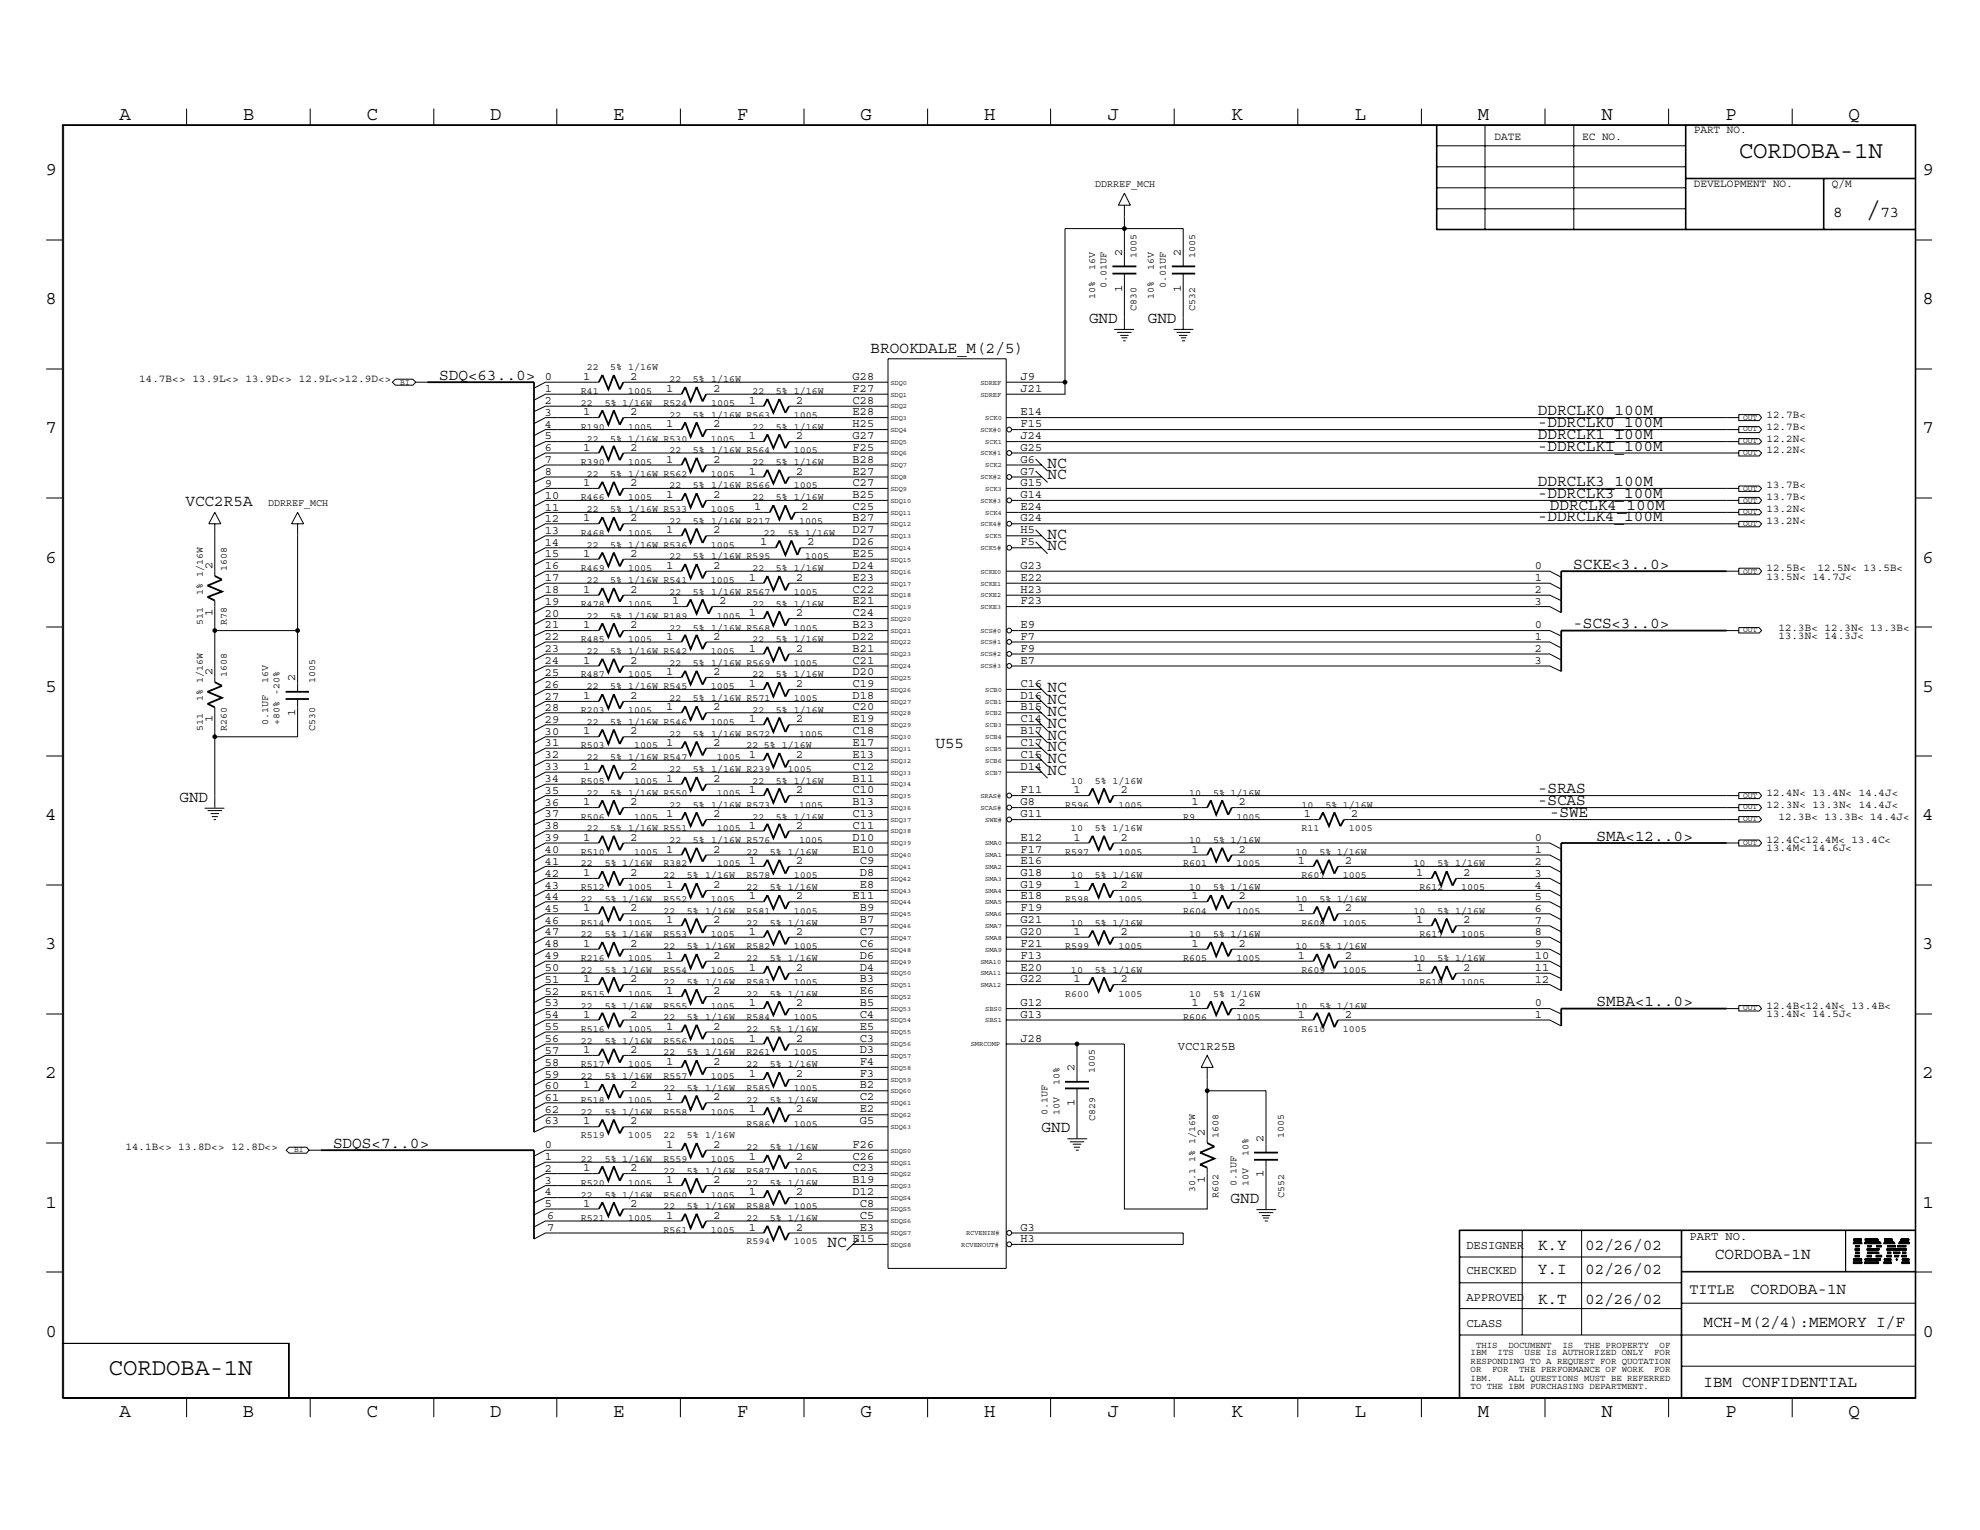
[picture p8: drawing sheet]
<svg xmlns="http://www.w3.org/2000/svg" width="279mm" height="216mm" viewBox="0 0 279 216" stroke-linecap="round" stroke-linejoin="round" font-family="sans-serif">
<defs><g id="words">
<g font-size="3.4">
<text x="245.4" y="22.3">CORDOBA-1N</text>
<text x="263.4" y="30.6">/</text>
<text x="15.3" y="194">CORDOBA-1N</text>
</g>
<g font-size="2.7">
<text x="16.8" y="16.9">A</text>
<text x="34.3" y="16.9">B</text>
<text x="51.7" y="16.9">C</text>
<text x="69.2" y="16.9">D</text>
<text x="86.5" y="16.9">E</text>
<text x="104" y="16.9">F</text>
<text x="121.4" y="16.9">G</text>
<text x="138.9" y="16.9">H</text>
<text x="156.3" y="16.9">J</text>
<text x="173.7" y="16.9">K</text>
<text x="191.2" y="16.9">L</text>
<text x="208.5" y="16.9">M</text>
<text x="226" y="16.9">N</text>
<text x="243.4" y="16.9">P</text>
<text x="260.9" y="16.9">Q</text>
<text x="6.4" y="24.7">9</text>
<text x="271.3" y="24.7">9</text>
<text x="6.4" y="42.9">8</text>
<text x="271.3" y="42.9">8</text>
<text x="6.4" y="61.1">7</text>
<text x="271.3" y="61.1">7</text>
<text x="6.4" y="79.4">6</text>
<text x="271.3" y="79.4">6</text>
<text x="6.4" y="97.6">5</text>
<text x="271.3" y="97.6">5</text>
<text x="6.4" y="115.7">4</text>
<text x="271.3" y="115.7">4</text>
<text x="6.4" y="133.9">3</text>
<text x="271.3" y="133.9">3</text>
<text x="6.4" y="152.1">2</text>
<text x="271.3" y="152.1">2</text>
<text x="6.4" y="170.4">1</text>
<text x="271.3" y="170.4">1</text>
<text x="6.4" y="188.6">0</text>
<text x="271.3" y="188.6">0</text>
<text x="16.8" y="200">A</text>
<text x="34.3" y="200">B</text>
<text x="51.7" y="200">C</text>
<text x="69.2" y="200">D</text>
<text x="86.5" y="200">E</text>
<text x="104" y="200">F</text>
<text x="121.4" y="200">G</text>
<text x="138.9" y="200">H</text>
<text x="156.3" y="200">J</text>
<text x="173.7" y="200">K</text>
<text x="191.2" y="200">L</text>
<text x="208.5" y="200">M</text>
<text x="226" y="200">N</text>
<text x="243.4" y="200">P</text>
<text x="260.9" y="200">Q</text>
</g>
<g font-size="2.3">
<text x="258.7" y="30.6">8</text>
<text x="265.3" y="30.6">73</text>
<text x="153.7" y="45.6">GND</text>
<text x="162" y="45.6">GND</text>
<text x="62" y="53.6">SDQ&lt;63..0&gt;</text>
<text x="122.9" y="49.8">BROOKDALE_M(2/5)</text>
<text x="217" y="58.6">DDRCLK0_100M</text>
<text x="217" y="63.6">-DDRCLK1_100M</text>
<text x="217" y="62">DDRCLK1_100M</text>
<text x="217" y="60.3">-DDRCLK0_100M</text>
<text x="26.2" y="71.5">VCC2R5A</text>
<text x="147.8" y="67.6">NC</text>
<text x="147.8" y="66">NC</text>
<text x="217" y="70.3">-DDRCLK3_100M</text>
<text x="217" y="68.6">DDRCLK3_100M</text>
<text x="218.7" y="72">DDRCLK4_100M</text>
<text x="147.8" y="77.6">NC</text>
<text x="147.8" y="76">NC</text>
<text x="217" y="73.6">-DDRCLK4_100M</text>
<text x="222" y="80.3">SCKE&lt;3..0&gt;</text>
<text x="222" y="88.6">-SCS&lt;3..0&gt;</text>
<text x="147.8" y="97.7">NC</text>
<text x="147.8" y="99.3">NC</text>
<text x="147.8" y="101">NC</text>
<text x="132" y="105.6">U55</text>
<text x="147.8" y="107.7">NC</text>
<text x="147.8" y="106">NC</text>
<text x="147.8" y="102.7">NC</text>
<text x="147.8" y="104.4">NC</text>
<text x="25.3" y="113.1">GND</text>
<text x="147.8" y="109.4">NC</text>
<text x="217" y="111.9">-SRAS</text>
<text x="217" y="113.6">-SCAS</text>
<text x="218.7" y="115.3">-SWE</text>
<text x="225.3" y="118.6">SMA&lt;12..0&gt;</text>
<text x="225.3" y="142">SMBA&lt;1..0&gt;</text>
<text x="47" y="162">SDQS&lt;7..0&gt;</text>
<text x="147" y="159.8">GND</text>
<text x="173.7" y="169.8">GND</text>
<text x="116.8" y="176">NC</text>
<text x="217" y="176.4">K.Y</text>
<text x="217" y="179.8">Y.I</text>
<text x="223.7" y="176.4">02/26/02</text>
<text x="223.7" y="179.8">02/26/02</text>
<text x="242" y="177.6">CORDOBA-1N</text>
<text x="217" y="184">K.T</text>
<text x="223.7" y="184">02/26/02</text>
<text x="247" y="182.6">CORDOBA-1N</text>
<text x="240.4" y="187.3">MCH-M(2/4):MEMORY I/F</text>
<text x="240.4" y="195.7">IBM CONFIDENTIAL</text>
</g>
<text font-size="2.1" x="238.4" y="182.5">TITLE</text>
<g font-size="1.7">
<text x="158.3" y="41.1" transform="rotate(-90 158.3 41.1)">1</text>
<text x="158.3" y="36.1" transform="rotate(-90 158.3 36.1)">2</text>
<text x="166.6" y="41.1" transform="rotate(-90 166.6 41.1)">1</text>
<text x="166.6" y="36.1" transform="rotate(-90 166.6 36.1)">2</text>
<text x="76.9" y="53.7">0</text>
<text x="82.3" y="53.6">1</text>
<text x="89" y="53.6">2</text>
<text x="120.3" y="53.6">G28</text>
<text x="144" y="53.6">J9</text>
<text x="76.9" y="58.7">3</text>
<text x="76.9" y="57">2</text>
<text x="76.9" y="55.4">1</text>
<text x="82.3" y="58.6">1</text>
<text x="89" y="58.6">2</text>
<text x="94" y="55.3">1</text>
<text x="100.7" y="55.3">2</text>
<text x="105.7" y="57">1</text>
<text x="112.4" y="57">2</text>
<text x="120.3" y="55.3">F27</text>
<text x="120.3" y="57">C28</text>
<text x="120.3" y="58.6">E28</text>
<text x="144" y="55.3">J21</text>
<text x="144" y="58.6">E14</text>
<text x="76.9" y="65.4">7</text>
<text x="76.9" y="63.7">6</text>
<text x="76.9" y="62">5</text>
<text x="76.9" y="60.4">4</text>
<text x="82.3" y="63.6">1</text>
<text x="89" y="63.6">2</text>
<text x="94" y="60.3">1</text>
<text x="94" y="65.3">1</text>
<text x="100.7" y="60.3">2</text>
<text x="100.7" y="65.3">2</text>
<text x="105.7" y="62">1</text>
<text x="112.4" y="62">2</text>
<text x="120.3" y="60.3">H25</text>
<text x="120.3" y="63.6">F25</text>
<text x="120.3" y="62">G27</text>
<text x="120.3" y="65.3">B28</text>
<text x="144" y="63.6">G25</text>
<text x="144" y="62">J24</text>
<text x="144" y="60.3">F15</text>
<text x="144" y="65.3">G6</text>
<text x="76.9" y="70.4">10</text>
<text x="76.9" y="67">8</text>
<text x="76.9" y="68.7">9</text>
<text x="82.3" y="68.6">1</text>
<text x="89" y="68.6">2</text>
<text x="94" y="70.3">1</text>
<text x="100.7" y="70.3">2</text>
<text x="105.7" y="67">1</text>
<text x="106.4" y="72">1</text>
<text x="112.4" y="67">2</text>
<text x="113.1" y="72">2</text>
<text x="120.3" y="70.3">B25</text>
<text x="120.3" y="72">C25</text>
<text x="120.3" y="67">E27</text>
<text x="120.3" y="68.6">C27</text>
<text x="144" y="72">E24</text>
<text x="144" y="67">G7</text>
<text x="144" y="68.6">G15</text>
<text x="144" y="70.3">G14</text>
<text x="76.9" y="75.4">13</text>
<text x="76.9" y="77">14</text>
<text x="76.9" y="72.1">11</text>
<text x="76.9" y="73.7">12</text>
<text x="82.3" y="73.6">1</text>
<text x="89" y="73.6">2</text>
<text x="94" y="75.3">1</text>
<text x="100.7" y="75.3">2</text>
<text x="107.3" y="77">1</text>
<text x="114" y="77">2</text>
<text x="120.3" y="77">D26</text>
<text x="120.3" y="73.6">B27</text>
<text x="120.3" y="75.3">D27</text>
<text x="144" y="75.3">H5</text>
<text x="144" y="77">F5</text>
<text x="144" y="73.6">G24</text>
<text x="30" y="80.3" transform="rotate(-90 30 80.3)">2</text>
<text x="76.9" y="83.7">18</text>
<text x="76.9" y="82">17</text>
<text x="76.9" y="80.3">16</text>
<text x="76.9" y="78.7">15</text>
<text x="82.3" y="83.7">1</text>
<text x="82.3" y="78.7">1</text>
<text x="89" y="83.7">2</text>
<text x="89" y="78.7">2</text>
<text x="94" y="80.3">1</text>
<text x="100.7" y="80.3">2</text>
<text x="105.7" y="82">1</text>
<text x="112.4" y="82">2</text>
<text x="120.3" y="78.7">E25</text>
<text x="120.3" y="83.7">C22</text>
<text x="120.3" y="80.3">D24</text>
<text x="120.3" y="82">E23</text>
<text x="144" y="82">E22</text>
<text x="144" y="80.3">G23</text>
<text x="144" y="83.7">H23</text>
<text x="216.6" y="83.7">2</text>
<text x="216.6" y="82">1</text>
<text x="216.6" y="80.3">0</text>
<text x="30" y="87" transform="rotate(-90 30 87)">1</text>
<text x="76.9" y="87">20</text>
<text x="76.9" y="85.3">19</text>
<text x="76.9" y="88.6">21</text>
<text x="82.3" y="88.6">1</text>
<text x="89" y="88.6">2</text>
<text x="94.8" y="85.3">1</text>
<text x="101.5" y="85.3">2</text>
<text x="105.7" y="87">1</text>
<text x="112.4" y="87">2</text>
<text x="120.3" y="85.3">E21</text>
<text x="120.3" y="87">C24</text>
<text x="120.3" y="88.6">B23</text>
<text x="144" y="85.3">F23</text>
<text x="144" y="88.6">E9</text>
<text x="216.6" y="85.3">3</text>
<text x="216.6" y="88.6">0</text>
<text x="30" y="95.3" transform="rotate(-90 30 95.3)">2</text>
<text x="76.9" y="93.7">24</text>
<text x="76.9" y="95.3">25</text>
<text x="76.9" y="92">23</text>
<text x="76.9" y="90.3">22</text>
<text x="82.3" y="93.6">1</text>
<text x="89" y="93.6">2</text>
<text x="94" y="90.3">1</text>
<text x="94" y="95.2">1</text>
<text x="100.7" y="90.3">2</text>
<text x="100.7" y="95.2">2</text>
<text x="105.7" y="91.9">1</text>
<text x="112.4" y="91.9">2</text>
<text x="120.3" y="91.9">B21</text>
<text x="120.3" y="93.6">C21</text>
<text x="120.3" y="90.3">D22</text>
<text x="120.3" y="95.2">D20</text>
<text x="144" y="90.3">F7</text>
<text x="144" y="93.6">E7</text>
<text x="144" y="91.9">F9</text>
<text x="216.6" y="92">2</text>
<text x="216.6" y="93.7">3</text>
<text x="216.6" y="90.3">1</text>
<text x="30" y="101.9" transform="rotate(-90 30 101.9)">1</text>
<text x="41.7" y="101.1" transform="rotate(-90 41.7 101.1)">1</text>
<text x="41.7" y="96.1" transform="rotate(-90 41.7 96.1)">2</text>
<text x="76.9" y="100.3">28</text>
<text x="76.9" y="98.7">27</text>
<text x="76.9" y="97">26</text>
<text x="82.3" y="98.6">1</text>
<text x="89" y="98.6">2</text>
<text x="94" y="100.2">1</text>
<text x="100.7" y="100.2">2</text>
<text x="105.7" y="96.9">1</text>
<text x="105.7" y="101.9">1</text>
<text x="112.4" y="96.9">2</text>
<text x="112.4" y="101.9">2</text>
<text x="120.3" y="96.9">C19</text>
<text x="120.3" y="100.2">C20</text>
<text x="120.3" y="98.6">D18</text>
<text x="120.3" y="101.9">E19</text>
<text x="144" y="100.2">B15</text>
<text x="144" y="101.9">C14</text>
<text x="144" y="96.9">C16</text>
<text x="144" y="98.6">D16</text>
<text x="76.9" y="102">29</text>
<text x="76.9" y="103.7">30</text>
<text x="76.9" y="105.3">31</text>
<text x="76.9" y="107">32</text>
<text x="82.3" y="103.6">1</text>
<text x="89" y="103.6">2</text>
<text x="94" y="105.3">1</text>
<text x="100.7" y="105.3">2</text>
<text x="105.7" y="106.9">1</text>
<text x="112.4" y="106.9">2</text>
<text x="120.3" y="103.6">C18</text>
<text x="120.3" y="106.9">E13</text>
<text x="120.3" y="105.3">E17</text>
<text x="144" y="106.9">C15</text>
<text x="144" y="105.3">C17</text>
<text x="144" y="103.6">B17</text>
<text x="76.9" y="113.7">36</text>
<text x="76.9" y="110.3">34</text>
<text x="76.9" y="112">35</text>
<text x="76.9" y="108.7">33</text>
<text x="82.3" y="113.6">1</text>
<text x="82.3" y="108.6">1</text>
<text x="89" y="113.6">2</text>
<text x="89" y="108.6">2</text>
<text x="94" y="110.3">1</text>
<text x="100.7" y="110.3">2</text>
<text x="105.7" y="111.9">1</text>
<text x="112.4" y="111.9">2</text>
<text x="120.3" y="110.3">B11</text>
<text x="120.3" y="113.6">B13</text>
<text x="120.3" y="111.9">C10</text>
<text x="120.3" y="108.6">C12</text>
<text x="144" y="108.6">D14</text>
<text x="144" y="111.9">F11</text>
<text x="144" y="113.6">G8</text>
<text x="151.5" y="111.9">1</text>
<text x="158.2" y="111.9">2</text>
<text x="168.1" y="113.6">1</text>
<text x="174.8" y="113.6">2</text>
<text x="76.9" y="117">38</text>
<text x="76.9" y="118.7">39</text>
<text x="76.9" y="115.3">37</text>
<text x="82.3" y="118.6">1</text>
<text x="89" y="118.6">2</text>
<text x="94" y="115.3">1</text>
<text x="100.7" y="115.3">2</text>
<text x="105.7" y="116.9">1</text>
<text x="112.4" y="116.9">2</text>
<text x="120.3" y="116.9">C11</text>
<text x="120.3" y="115.3">C13</text>
<text x="120.3" y="118.6">D10</text>
<text x="144" y="118.6">E12</text>
<text x="144" y="115.3">G11</text>
<text x="151.5" y="118.6">1</text>
<text x="158.2" y="118.6">2</text>
<text x="184" y="115.3">1</text>
<text x="190.7" y="115.3">2</text>
<text x="216.6" y="118.7">0</text>
<text x="76.9" y="120.4">40</text>
<text x="76.9" y="122">41</text>
<text x="76.9" y="123.7">42</text>
<text x="76.9" y="125.4">43</text>
<text x="82.3" y="123.6">1</text>
<text x="89" y="123.6">2</text>
<text x="94" y="120.3">1</text>
<text x="94" y="125.3">1</text>
<text x="100.7" y="120.3">2</text>
<text x="100.7" y="125.3">2</text>
<text x="105.7" y="121.9">1</text>
<text x="112.4" y="121.9">2</text>
<text x="120.3" y="120.3">E10</text>
<text x="121.3" y="121.9">C9</text>
<text x="121.3" y="123.6">D8</text>
<text x="121.3" y="125.3">E8</text>
<text x="144" y="121.9">E16</text>
<text x="144" y="120.3">F17</text>
<text x="144" y="123.6">G18</text>
<text x="144" y="125.3">G19</text>
<text x="151.5" y="125.3">1</text>
<text x="158.2" y="125.3">2</text>
<text x="168.1" y="120.3">1</text>
<text x="174.8" y="120.3">2</text>
<text x="183.1" y="121.9">1</text>
<text x="189.8" y="121.9">2</text>
<text x="199.8" y="123.6">1</text>
<text x="206.5" y="123.6">2</text>
<text x="216.6" y="125.4">4</text>
<text x="216.6" y="123.7">3</text>
<text x="216.6" y="122">2</text>
<text x="216.6" y="120.4">1</text>
<text x="76.9" y="132">47</text>
<text x="76.9" y="130.4">46</text>
<text x="76.9" y="127">44</text>
<text x="76.9" y="128.7">45</text>
<text x="82.3" y="128.6">1</text>
<text x="89" y="128.6">2</text>
<text x="94" y="130.3">1</text>
<text x="100.7" y="130.3">2</text>
<text x="105.7" y="126.9">1</text>
<text x="105.7" y="132">1</text>
<text x="112.4" y="126.9">2</text>
<text x="112.4" y="132">2</text>
<text x="120.3" y="126.9">E11</text>
<text x="121.3" y="132">C7</text>
<text x="121.3" y="130.3">B7</text>
<text x="121.3" y="128.6">B9</text>
<text x="144" y="126.9">E18</text>
<text x="144" y="128.6">F19</text>
<text x="144" y="130.3">G21</text>
<text x="144" y="132">G20</text>
<text x="151.5" y="132">1</text>
<text x="158.2" y="132">2</text>
<text x="168.1" y="126.9">1</text>
<text x="174.8" y="126.9">2</text>
<text x="183.1" y="128.6">1</text>
<text x="189.8" y="128.6">2</text>
<text x="199.8" y="130.3">1</text>
<text x="206.5" y="130.3">2</text>
<text x="216.6" y="132">8</text>
<text x="216.6" y="127">5</text>
<text x="216.6" y="130.4">7</text>
<text x="216.6" y="128.7">6</text>
<text x="76.9" y="135.4">49</text>
<text x="76.9" y="137">50</text>
<text x="76.9" y="133.7">48</text>
<text x="82.3" y="133.6">1</text>
<text x="89" y="133.6">2</text>
<text x="94" y="135.3">1</text>
<text x="100.7" y="135.3">2</text>
<text x="105.7" y="137">1</text>
<text x="112.4" y="137">2</text>
<text x="121.3" y="133.6">C6</text>
<text x="121.3" y="137">D4</text>
<text x="121.3" y="135.3">D6</text>
<text x="144" y="133.6">F21</text>
<text x="144" y="137">E20</text>
<text x="144" y="135.3">F13</text>
<text x="168.1" y="133.6">1</text>
<text x="174.8" y="133.6">2</text>
<text x="183.1" y="135.3">1</text>
<text x="189.8" y="135.3">2</text>
<text x="199.8" y="137">1</text>
<text x="206.5" y="137">2</text>
<text x="216.6" y="137">11</text>
<text x="216.6" y="135.4">10</text>
<text x="216.6" y="133.7">9</text>
<text x="76.9" y="143.7">54</text>
<text x="76.9" y="138.7">51</text>
<text x="76.9" y="140.4">52</text>
<text x="76.9" y="142">53</text>
<text x="82.3" y="138.6">1</text>
<text x="82.3" y="143.6">1</text>
<text x="89" y="138.6">2</text>
<text x="89" y="143.6">2</text>
<text x="94" y="140.3">1</text>
<text x="100.7" y="140.3">2</text>
<text x="105.7" y="142">1</text>
<text x="112.4" y="142">2</text>
<text x="121.3" y="142">B5</text>
<text x="121.3" y="140.3">E6</text>
<text x="121.3" y="138.6">B3</text>
<text x="121.3" y="143.6">C4</text>
<text x="144" y="138.6">G22</text>
<text x="144" y="142">G12</text>
<text x="144" y="143.6">G13</text>
<text x="151.5" y="138.6">1</text>
<text x="158.2" y="138.6">2</text>
<text x="168.1" y="142">1</text>
<text x="174.8" y="142">2</text>
<text x="183.1" y="143.6">1</text>
<text x="189.8" y="143.6">2</text>
<text x="216.6" y="138.7">12</text>
<text x="216.6" y="143.7">1</text>
<text x="216.6" y="142">0</text>
<text x="76.9" y="148.7">57</text>
<text x="76.9" y="147.1">56</text>
<text x="76.9" y="145.4">55</text>
<text x="82.3" y="148.6">1</text>
<text x="89" y="148.6">2</text>
<text x="94" y="145.3">1</text>
<text x="100.7" y="145.3">2</text>
<text x="105.7" y="147">1</text>
<text x="112.4" y="147">2</text>
<text x="121.3" y="145.3">E5</text>
<text x="121.3" y="147">C3</text>
<text x="121.3" y="148.6">D3</text>
<text x="144" y="147">J28</text>
<text x="166.2" y="148.2">VCC1R25B</text>
<text x="76.9" y="155.4">61</text>
<text x="76.9" y="153.7">60</text>
<text x="76.9" y="152.1">59</text>
<text x="76.9" y="150.4">58</text>
<text x="82.3" y="153.6">1</text>
<text x="89" y="153.6">2</text>
<text x="94" y="150.3">1</text>
<text x="94" y="155.3">1</text>
<text x="100.7" y="150.3">2</text>
<text x="100.7" y="155.3">2</text>
<text x="105.7" y="152">1</text>
<text x="112.4" y="152">2</text>
<text x="121.3" y="152">F3</text>
<text x="121.3" y="150.3">F4</text>
<text x="121.3" y="153.6">B2</text>
<text x="121.3" y="155.3">C2</text>
<text x="151.6" y="151.1" transform="rotate(-90 151.6 151.1)">2</text>
<text x="76.9" y="158.7">63</text>
<text x="76.9" y="157.1">62</text>
<text x="82.3" y="158.7">1</text>
<text x="89" y="158.7">2</text>
<text x="94" y="162">1</text>
<text x="100.7" y="162">2</text>
<text x="105.7" y="157">1</text>
<text x="112.4" y="157">2</text>
<text x="120.3" y="162">F26</text>
<text x="121.3" y="157">E2</text>
<text x="121.3" y="158.7">G5</text>
<text x="151.6" y="156.1" transform="rotate(-90 151.6 156.1)">1</text>
<text x="170" y="160.3" transform="rotate(-90 170 160.3)">2</text>
<text x="178.3" y="161.1" transform="rotate(-90 178.3 161.1)">2</text>
<text x="76.9" y="162.1">0</text>
<text x="76.9" y="163.7">1</text>
<text x="76.9" y="165.4">2</text>
<text x="76.9" y="167">3</text>
<text x="82.3" y="165.3">1</text>
<text x="89" y="165.3">2</text>
<text x="94" y="167">1</text>
<text x="100.7" y="167">2</text>
<text x="105.7" y="163.7">1</text>
<text x="112.4" y="163.7">2</text>
<text x="120.3" y="165.3">C23</text>
<text x="120.3" y="163.7">C26</text>
<text x="120.3" y="167">B19</text>
<text x="170" y="167" transform="rotate(-90 170 167)">1</text>
<text x="178.3" y="166.1" transform="rotate(-90 178.3 166.1)">1</text>
<text x="76.9" y="170.3">5</text>
<text x="76.9" y="168.7">4</text>
<text x="77.2" y="172">6</text>
<text x="77.2" y="173.7">7</text>
<text x="82.3" y="170.3">1</text>
<text x="89" y="170.3">2</text>
<text x="94" y="172">1</text>
<text x="100.7" y="172">2</text>
<text x="105.7" y="168.7">1</text>
<text x="105.7" y="173.7">1</text>
<text x="112.4" y="168.7">2</text>
<text x="112.4" y="173.7">2</text>
<text x="120.3" y="168.7">D12</text>
<text x="121.3" y="173.7">E3</text>
<text x="121.3" y="172">C5</text>
<text x="121.3" y="170.3">C8</text>
<text x="144" y="173.7">G3</text>
<text x="120.3" y="175.3">E15</text>
<text x="144" y="175.3">H3</text>
<text x="206.9" y="176.2">DESIGNER</text>
<text x="206.9" y="179.8">CHECKED</text>
<text x="238.4" y="175">PART NO.</text>
<text x="206.9" y="183.6">APPROVED</text>
<text x="206.9" y="187.2">CLASS</text>
</g>
<g font-size="1.6">
<text x="210.9" y="19.8">DATE</text>
<text x="223.3" y="19.8">EC NO.</text>
<text x="239" y="18.8">PART NO.</text>
<text x="239" y="26.3">DEVELOPMENT NO.</text>
<text x="258.5" y="26.3">Q/M</text>
<text x="19.6" y="53.9">14.7B&lt;&gt; 13.9L&lt;&gt; 13.9D&lt;&gt; 12.9L&lt;&gt;12.9D&lt;&gt;</text>
<text x="249.3" y="58.9">12.7B&lt;</text>
<text x="249.3" y="63.9">12.2N&lt;</text>
<text x="249.3" y="62.3">12.2N&lt;</text>
<text x="249.3" y="60.6">12.7B&lt;</text>
<text x="249.3" y="70.6">13.7B&lt;</text>
<text x="249.3" y="68.9">13.7B&lt;</text>
<text x="249.3" y="73.9">13.2N&lt;</text>
<text x="249.3" y="72.3">13.2N&lt;</text>
<text x="249.3" y="80.6">12.5B&lt;</text>
<text x="249.3" y="81.8">13.5N&lt; 14.7J&lt;</text>
<text x="256.5" y="80.6">12.5N&lt; 13.5B&lt;</text>
<text x="251" y="89">12.3B&lt; 12.3N&lt; 13.3B&lt;</text>
<text x="251" y="90.2">13.3N&lt; 14.3J&lt;</text>
<text x="249.3" y="114">12.3N&lt; 13.3N&lt; 14.4J&lt;</text>
<text x="249.3" y="112.3">12.4N&lt; 13.4N&lt; 14.4J&lt;</text>
<text x="249.3" y="119">12.4C&lt;12.4M&lt; 13.4C&lt;</text>
<text x="251" y="115.7">12.3B&lt; 13.3B&lt; 14.4J&lt;</text>
<text x="249.3" y="120.1">13.4M&lt; 14.6J&lt;</text>
<text x="249.3" y="143.5">13.4N&lt; 14.5J&lt;</text>
<text x="249.3" y="142.3">12.4B&lt;12.4N&lt; 13.4B&lt;</text>
<text x="17.7" y="162.3">14.1B&lt;&gt; 13.8D&lt;&gt; 12.8D&lt;&gt;</text>
</g>
<g font-size="1.4">
<text x="154.5" y="26.4">DDRREF_MCH</text>
<text x="154.5" y="38.1" transform="rotate(-90 154.5 38.1)">16V</text>
<text x="156.1" y="40.6" transform="rotate(-90 156.1 40.6)">0.01UF</text>
<text x="160.4" y="36.4" transform="rotate(-90 160.4 36.4)">1005</text>
<text x="162.8" y="38.1" transform="rotate(-90 162.8 38.1)">16V</text>
<text x="164.5" y="40.6" transform="rotate(-90 164.5 40.6)">0.01UF</text>
<text x="168.7" y="36.4" transform="rotate(-90 168.7 36.4)">1005</text>
<text x="154.5" y="42.2" transform="rotate(-90 154.5 42.2)">10%</text>
<text x="160.4" y="43.9" transform="rotate(-90 160.4 43.9)">C830</text>
<text x="162.8" y="42.2" transform="rotate(-90 162.8 42.2)">10%</text>
<text x="168.7" y="43.9" transform="rotate(-90 168.7 43.9)">C532</text>
<text x="82.8" y="52.2">22</text>
<text x="86.1" y="52.2">5% 1/16W</text>
<text x="94.5" y="53.9">22</text>
<text x="97.8" y="53.9">5% 1/16W</text>
<text x="82" y="57.3">22</text>
<text x="82" y="55.6">R41</text>
<text x="85.3" y="57.3">5% 1/16W</text>
<text x="88.6" y="55.6">1005</text>
<text x="93.6" y="57.3">R524</text>
<text x="94.5" y="58.9">22</text>
<text x="97.8" y="58.9">5% 1/16W R563</text>
<text x="100.3" y="57.3">1005</text>
<text x="106.2" y="55.6">22</text>
<text x="109.5" y="55.6">5% 1/16W</text>
<text x="112" y="58.9">1005</text>
<text x="82" y="60.6">R190</text>
<text x="82" y="65.6">R390</text>
<text x="82.8" y="62.3">22</text>
<text x="86.1" y="62.3">5% 1/16W R530</text>
<text x="88.6" y="65.6">1005</text>
<text x="88.6" y="60.6">1005</text>
<text x="94.5" y="63.9">22</text>
<text x="97.8" y="63.9">5% 1/16W R564</text>
<text x="100.3" y="62.3">1005</text>
<text x="106.2" y="60.6">22</text>
<text x="106.2" y="65.6">22</text>
<text x="109.5" y="60.6">5% 1/16W</text>
<text x="109.5" y="65.6">5% 1/16W</text>
<text x="112" y="63.9">1005</text>
<text x="37.8" y="71.5">DDRREF_MCH</text>
<text x="82" y="70.6">R466</text>
<text x="82.8" y="67.3">22</text>
<text x="86.1" y="67.3">5% 1/16W R562</text>
<text x="88.6" y="70.6">1005</text>
<text x="94.5" y="68.9">22</text>
<text x="97.8" y="68.9">5% 1/16W R566</text>
<text x="100.3" y="67.3">1005</text>
<text x="106.2" y="70.6">22</text>
<text x="109.5" y="70.6">5% 1/16W</text>
<text x="112" y="68.9">1005</text>
<text x="82" y="75.6">R468</text>
<text x="82.8" y="77.3">22</text>
<text x="82.8" y="72.3">22</text>
<text x="86.1" y="77.3">5% 1/16W R536</text>
<text x="86.1" y="72.3">5% 1/16W R533</text>
<text x="88.6" y="75.6">1005</text>
<text x="94.5" y="73.9">22</text>
<text x="97.8" y="73.9">5% 1/16W R217</text>
<text x="100.3" y="77.3">1005</text>
<text x="100.3" y="72.3">1005</text>
<text x="107.8" y="75.6">22</text>
<text x="111.2" y="75.6">5% 1/16W</text>
<text x="112.8" y="73.9">1005</text>
<text x="28.6" y="84" transform="rotate(-90 28.6 84)">1% 1/16W</text>
<text x="32" y="80.6" transform="rotate(-90 32 80.6)">1608</text>
<text x="82" y="80.6">R469</text>
<text x="82.8" y="82.3">22</text>
<text x="86.1" y="82.3">5% 1/16W R541</text>
<text x="88.6" y="80.6">1005</text>
<text x="94.5" y="84">22</text>
<text x="94.5" y="78.9">22</text>
<text x="97.8" y="84">5% 1/16W R567</text>
<text x="97.8" y="78.9">5% 1/16W R595</text>
<text x="100.3" y="82.3">1005</text>
<text x="106.2" y="80.6">22</text>
<text x="109.5" y="80.6">5% 1/16W</text>
<text x="112" y="84">1005</text>
<text x="113.6" y="78.9">1005</text>
<text x="28.6" y="88.1" transform="rotate(-90 28.6 88.1)">511</text>
<text x="32" y="88.1" transform="rotate(-90 32 88.1)">R78</text>
<text x="82" y="85.6">R478</text>
<text x="82.8" y="87.3">22</text>
<text x="86.1" y="87.3">5% 1/16W R189</text>
<text x="88.6" y="85.6">1005</text>
<text x="94.5" y="89">22</text>
<text x="97.8" y="89">5% 1/16W R568</text>
<text x="101.2" y="87.3">1005</text>
<text x="106.2" y="85.6">22</text>
<text x="109.5" y="85.6">5% 1/16W</text>
<text x="112" y="89">1005</text>
<text x="32" y="95.6" transform="rotate(-90 32 95.6)">1608</text>
<text x="82" y="90.6">R485</text>
<text x="82" y="95.6">R487</text>
<text x="82.8" y="92.3">22</text>
<text x="86.1" y="92.3">5% 1/16W R542</text>
<text x="88.6" y="95.6">1005</text>
<text x="88.6" y="90.6">1005</text>
<text x="94.5" y="94">22</text>
<text x="97.8" y="94">5% 1/16W R569</text>
<text x="100.3" y="92.3">1005</text>
<text x="106.2" y="95.6">22</text>
<text x="106.2" y="90.6">22</text>
<text x="109.5" y="95.6">5% 1/16W</text>
<text x="109.5" y="90.6">5% 1/16W</text>
<text x="112" y="94">1005</text>
<text x="28.6" y="99" transform="rotate(-90 28.6 99)">1% 1/16W</text>
<text x="37.8" y="96.4" transform="rotate(-90 37.8 96.4)">16V</text>
<text x="44.4" y="96.4" transform="rotate(-90 44.4 96.4)">1005</text>
<text x="82" y="100.6">R203</text>
<text x="82.8" y="97.3">22</text>
<text x="86.1" y="97.3">5% 1/16W R545</text>
<text x="88.6" y="100.6">1005</text>
<text x="94.5" y="99">22</text>
<text x="97.8" y="99">5% 1/16W R571</text>
<text x="100.3" y="97.3">1005</text>
<text x="106.2" y="100.6">22</text>
<text x="109.5" y="100.6">5% 1/16W</text>
<text x="112" y="99">1005</text>
<text x="28.6" y="103.1" transform="rotate(-90 28.6 103.1)">511</text>
<text x="32" y="103.1" transform="rotate(-90 32 103.1)">R260</text>
<text x="37.8" y="102.3" transform="rotate(-90 37.8 102.3)">0.1UF</text>
<text x="39.5" y="102.3" transform="rotate(-90 39.5 102.3)">+80% -20%</text>
<text x="44.4" y="103.1" transform="rotate(-90 44.4 103.1)">C530</text>
<text x="82" y="105.6">R503</text>
<text x="82.8" y="107.3">22</text>
<text x="82.8" y="102.3">22</text>
<text x="86.1" y="107.3">5% 1/16W R547</text>
<text x="86.1" y="102.3">5% 1/16W R546</text>
<text x="89.5" y="105.6">1005</text>
<text x="94.5" y="104">22</text>
<text x="97.8" y="104">5% 1/16W R572</text>
<text x="100.3" y="102.3">1005</text>
<text x="101.2" y="107.3">1005</text>
<text x="105.3" y="105.6">22</text>
<text x="107.8" y="105.6">5% 1/16W</text>
<text x="112.8" y="104">1005</text>
<text x="82" y="110.7">R505</text>
<text x="82.8" y="112.3">22</text>
<text x="86.1" y="112.3">5% 1/16W R550</text>
<text x="89.5" y="110.7">1005</text>
<text x="94.5" y="114">22</text>
<text x="94.5" y="109">22</text>
<text x="97.8" y="114">5% 1/16W R573</text>
<text x="97.8" y="109">5% 1/16W R239</text>
<text x="101.2" y="112.3">1005</text>
<text x="106.2" y="110.7">22</text>
<text x="109.5" y="110.7">5% 1/16W</text>
<text x="111.2" y="109">1005</text>
<text x="112.8" y="114">1005</text>
<text x="150.3" y="114">R596</text>
<text x="151.1" y="110.7">10</text>
<text x="154.5" y="110.7">5% 1/16W</text>
<text x="157.8" y="114">1005</text>
<text x="167.8" y="112.3">10</text>
<text x="171.2" y="112.3">5% 1/16W</text>
<text x="183.6" y="114">10</text>
<text x="187" y="114">5% 1/16W</text>
<text x="82" y="115.7">R506</text>
<text x="82.8" y="117.3">22</text>
<text x="86.1" y="117.3">5% 1/16W R551</text>
<text x="89.5" y="115.7">1005</text>
<text x="94.5" y="119">22</text>
<text x="97.8" y="119">5% 1/16W R576</text>
<text x="101.2" y="117.3">1005</text>
<text x="106.2" y="115.7">22</text>
<text x="109.5" y="115.7">5% 1/16W</text>
<text x="112.8" y="119">1005</text>
<text x="151.1" y="117.3">10</text>
<text x="154.5" y="117.3">5% 1/16W</text>
<text x="167" y="115.7">R9</text>
<text x="167.8" y="119">10</text>
<text x="171.2" y="119">5% 1/16W</text>
<text x="174.5" y="115.7">1005</text>
<text x="183.6" y="117.3">R11</text>
<text x="190.3" y="117.3">1005</text>
<text x="82" y="122.3">22</text>
<text x="82" y="120.6">R510</text>
<text x="82" y="125.6">R512</text>
<text x="85.3" y="122.3">5% 1/16W</text>
<text x="88.6" y="125.6">1005</text>
<text x="89.5" y="120.7">1005</text>
<text x="93.6" y="124">22</text>
<text x="93.6" y="122.3">R382</text>
<text x="96.9" y="124">5% 1/16W</text>
<text x="101.2" y="122.3">1005</text>
<text x="105.3" y="120.6">22</text>
<text x="105.3" y="125.6">22</text>
<text x="105.3" y="124">R578</text>
<text x="108.6" y="120.6">5% 1/16W</text>
<text x="108.6" y="125.6">5% 1/16W</text>
<text x="112" y="124">1005</text>
<text x="150.3" y="120.6">R597</text>
<text x="151.1" y="124">10</text>
<text x="154.5" y="124">5% 1/16W</text>
<text x="157.8" y="120.6">1005</text>
<text x="167" y="122.3">R601</text>
<text x="167.8" y="125.6">10</text>
<text x="171.2" y="125.6">5% 1/16W</text>
<text x="174.5" y="122.3">1005</text>
<text x="182.8" y="120.6">10</text>
<text x="183.6" y="124">R607</text>
<text x="186.2" y="120.6">5% 1/16W</text>
<text x="189.5" y="124">1005</text>
<text x="199.5" y="122.3">10</text>
<text x="200.3" y="125.6">R612</text>
<text x="202.9" y="122.3">5% 1/16W</text>
<text x="206.2" y="125.6">1005</text>
<text x="82" y="127.3">22</text>
<text x="82" y="130.6">R514</text>
<text x="85.3" y="127.3">5% 1/16W</text>
<text x="88.6" y="130.6">1005</text>
<text x="93.6" y="128.9">22</text>
<text x="93.6" y="127.3">R552</text>
<text x="96.9" y="128.9">5% 1/16W</text>
<text x="100.3" y="127.3">1005</text>
<text x="105.3" y="130.6">22</text>
<text x="105.3" y="128.9">R581</text>
<text x="108.6" y="130.6">5% 1/16W</text>
<text x="112" y="128.9">1005</text>
<text x="150.3" y="127.3">R598</text>
<text x="151.1" y="130.6">10</text>
<text x="154.5" y="130.6">5% 1/16W</text>
<text x="157.8" y="127.3">1005</text>
<text x="167" y="128.9">R604</text>
<text x="174.5" y="128.9">1005</text>
<text x="182.8" y="127.3">10</text>
<text x="183.6" y="130.6">R608</text>
<text x="186.2" y="127.3">5% 1/16W</text>
<text x="189.5" y="130.6">1005</text>
<text x="199.5" y="128.9">10</text>
<text x="202.9" y="128.9">5% 1/16W</text>
<text x="82" y="132.2">22</text>
<text x="82" y="137.3">22</text>
<text x="82" y="135.6">R216</text>
<text x="85.3" y="132.2">5% 1/16W</text>
<text x="85.3" y="137.3">5% 1/16W</text>
<text x="88.6" y="135.6">1005</text>
<text x="93.6" y="133.9">22</text>
<text x="93.6" y="132.2">R553</text>
<text x="93.6" y="137.3">R554</text>
<text x="96.9" y="133.9">5% 1/16W</text>
<text x="100.3" y="137.3">1005</text>
<text x="100.3" y="132.3">1005</text>
<text x="105.3" y="135.6">22</text>
<text x="105.3" y="133.9">R582</text>
<text x="108.6" y="135.6">5% 1/16W</text>
<text x="112" y="133.9">1005</text>
<text x="150.3" y="133.9">R599</text>
<text x="151.1" y="137.3">10</text>
<text x="154.5" y="137.3">5% 1/16W</text>
<text x="157.8" y="133.9">1005</text>
<text x="167" y="135.6">R605</text>
<text x="167.8" y="132.2">10</text>
<text x="171.2" y="132.2">5% 1/16W</text>
<text x="174.5" y="135.6">1005</text>
<text x="182.8" y="133.9">10</text>
<text x="183.6" y="137.3">R609</text>
<text x="186.2" y="133.9">5% 1/16W</text>
<text x="189.5" y="137.3">1005</text>
<text x="199.5" y="135.6">10</text>
<text x="200.3" y="132.2">R617</text>
<text x="202.9" y="135.6">5% 1/16W</text>
<text x="206.2" y="132.2">1005</text>
<text x="82" y="142.3">22</text>
<text x="82" y="140.6">R515</text>
<text x="85.3" y="142.3">5% 1/16W</text>
<text x="88.6" y="140.6">1005</text>
<text x="93.6" y="138.9">22</text>
<text x="93.6" y="143.9">22</text>
<text x="93.6" y="142.3">R555</text>
<text x="96.9" y="138.9">5% 1/16W</text>
<text x="96.9" y="143.9">5% 1/16W</text>
<text x="100.3" y="142.3">1005</text>
<text x="105.3" y="140.6">22</text>
<text x="105.3" y="138.9">R583</text>
<text x="105.3" y="143.9">R584</text>
<text x="108.6" y="140.6">5% 1/16W</text>
<text x="112" y="143.9">1005</text>
<text x="112" y="138.9">1005</text>
<text x="150.3" y="140.6">R600</text>
<text x="157.8" y="140.6">1005</text>
<text x="167" y="143.9">R606</text>
<text x="167.8" y="140.6">10</text>
<text x="171.2" y="140.6">5% 1/16W</text>
<text x="174.5" y="143.9">1005</text>
<text x="182.8" y="142.3">10</text>
<text x="186.2" y="142.3">5% 1/16W</text>
<text x="200.3" y="138.9">R618</text>
<text x="206.2" y="138.9">1005</text>
<text x="82" y="147.3">22</text>
<text x="82" y="145.6">R516</text>
<text x="85.3" y="147.3">5% 1/16W</text>
<text x="88.6" y="145.6">1005</text>
<text x="93.6" y="148.9">22</text>
<text x="93.6" y="147.3">R556</text>
<text x="96.9" y="148.9">5% 1/16W</text>
<text x="100.3" y="147.3">1005</text>
<text x="105.3" y="145.6">22</text>
<text x="105.3" y="148.9">R261</text>
<text x="108.6" y="145.6">5% 1/16W</text>
<text x="112" y="148.9">1005</text>
<text x="183.6" y="145.6">R610</text>
<text x="189.5" y="145.6">1005</text>
<text x="82" y="152.3">22</text>
<text x="82" y="150.6">R517</text>
<text x="82" y="155.6">R518</text>
<text x="85.3" y="152.3">5% 1/16W</text>
<text x="88.6" y="155.6">1005</text>
<text x="88.6" y="150.6">1005</text>
<text x="93.6" y="153.9">22</text>
<text x="93.6" y="152.3">R557</text>
<text x="96.9" y="153.9">5% 1/16W</text>
<text x="100.3" y="152.3">1005</text>
<text x="105.3" y="150.6">22</text>
<text x="105.3" y="155.6">22</text>
<text x="105.3" y="153.9">R585</text>
<text x="108.6" y="150.6">5% 1/16W</text>
<text x="108.6" y="155.6">5% 1/16W</text>
<text x="112" y="153.9">1005</text>
<text x="149.5" y="153.2" transform="rotate(-90 149.5 153.2)">10%</text>
<text x="154.5" y="151.5" transform="rotate(-90 154.5 151.5)">1005</text>
<text x="82" y="157.3">22</text>
<text x="82" y="160.6">R519</text>
<text x="85.3" y="157.3">5% 1/16W</text>
<text x="88.6" y="160.6">1005</text>
<text x="93.6" y="160.6">22</text>
<text x="93.6" y="157.3">R558</text>
<text x="96.9" y="160.6">5% 1/16W</text>
<text x="100.3" y="157.3">1005</text>
<text x="105.3" y="159">R586</text>
<text x="112" y="159">1005</text>
<text x="147.8" y="157.3" transform="rotate(-90 147.8 157.3)">0.1UF</text>
<text x="149.5" y="157.3" transform="rotate(-90 149.5 157.3)">10V</text>
<text x="154.5" y="158.2" transform="rotate(-90 154.5 158.2)">C829</text>
<text x="172" y="160.6" transform="rotate(-90 172 160.6)">1608</text>
<text x="181.2" y="160.6" transform="rotate(-90 181.2 160.6)">1005</text>
<text x="82" y="164">22</text>
<text x="82" y="167.3">R520</text>
<text x="85.3" y="164">5% 1/16W</text>
<text x="88.6" y="167.3">1005</text>
<text x="93.6" y="165.6">22</text>
<text x="93.6" y="164">R559</text>
<text x="96.9" y="165.6">5% 1/16W</text>
<text x="100.3" y="164">1005</text>
<text x="105.3" y="162.3">22</text>
<text x="105.3" y="167.3">22</text>
<text x="105.3" y="165.6">R587</text>
<text x="108.6" y="162.3">5% 1/16W</text>
<text x="108.6" y="167.3">5% 1/16W</text>
<text x="112" y="165.6">1005</text>
<text x="168.7" y="164" transform="rotate(-90 168.7 164)">1% 1/16W</text>
<text x="174.5" y="167.3" transform="rotate(-90 174.5 167.3)">0.1UF</text>
<text x="176.2" y="167.3" transform="rotate(-90 176.2 167.3)">10V</text>
<text x="176.2" y="163.2" transform="rotate(-90 176.2 163.2)">10%</text>
<text x="82" y="169">22</text>
<text x="82" y="172.3">R521</text>
<text x="85.3" y="169">5% 1/16W</text>
<text x="88.6" y="172.3">1005</text>
<text x="93.6" y="170.6">22</text>
<text x="93.6" y="169">R560</text>
<text x="93.6" y="174">R561</text>
<text x="96.9" y="170.6">5% 1/16W</text>
<text x="100.3" y="174">1005</text>
<text x="100.3" y="169">1005</text>
<text x="105.3" y="172.3">22</text>
<text x="105.3" y="170.6">R588</text>
<text x="108.6" y="172.3">5% 1/16W</text>
<text x="112" y="170.6">1005</text>
<text x="168.7" y="168.1" transform="rotate(-90 168.7 168.1)">30.1</text>
<text x="172" y="169" transform="rotate(-90 172 169)">R602</text>
<text x="181.2" y="169" transform="rotate(-90 181.2 169)">C552</text>
<text x="105.3" y="175.6">R594</text>
<text x="112" y="175.6">1005</text>
</g>
<g font-size="1.3">
<text x="207.5" y="191.3">IBM</text>
<text x="208.3" y="190.2">THIS</text>
<text x="211.3" y="191.3">ITS</text>
<text x="212.9" y="190.2">DOCUMENT</text>
<text x="215.1" y="191.3">USE IS AUTHORIZED ONLY</text>
<text x="220.5" y="190.2">IS</text>
<text x="223.5" y="190.2">THE PROPERTY</text>
<text x="233.4" y="191.3">FOR</text>
<text x="234.2" y="190.2">OF</text>
<text x="207.5" y="192.5">RESPONDING TO A REQUEST FOR QUOTATION</text>
<text x="207.5" y="193.6">OR</text>
<text x="207.5" y="194.9">IBM.</text>
<text x="207.5" y="196">TO THE IBM PURCHASING DEPARTMENT.</text>
<text x="210.6" y="193.6">FOR</text>
<text x="212.9" y="194.9">ALL QUESTIONS MUST BE REFERRED</text>
<text x="214.4" y="193.6">THE PERFORMANCE OF WORK</text>
<text x="233.4" y="193.6">FOR</text>
</g>
<g font-size="1.1">
<text x="56.5" y="54.3">BI</text>
<text x="246" y="59.3">OUT</text>
<text x="246" y="64.3">OUT</text>
<text x="246" y="62.6">OUT</text>
<text x="246" y="60.9">OUT</text>
<text x="246" y="71">OUT</text>
<text x="246" y="69.3">OUT</text>
<text x="246" y="72.6">OUT</text>
<text x="246" y="74.3">OUT</text>
<text x="246" y="80.9">OUT</text>
<text x="246" y="89.2">OUT</text>
<text x="246" y="112.6">OUT</text>
<text x="246" y="114.2">OUT</text>
<text x="246" y="119.3">OUT</text>
<text x="246" y="115.9">OUT</text>
<text x="246" y="142.6">OUT</text>
<text x="41.5" y="162.6">BI</text>
</g>
<g font-size="1">
<text x="125.6" y="59.3">SDQ3</text>
<text x="125.6" y="57.6">SDQ2</text>
<text x="125.6" y="56">SDQ1</text>
<text x="125.6" y="54.3">SDQ0</text>
<text x="138.3" y="56">SDREF</text>
<text x="138.3" y="54.3">SDREF</text>
<text x="139" y="59.3">SCK0</text>
<text x="125.6" y="66">SDQ7</text>
<text x="125.6" y="64.3">SDQ6</text>
<text x="125.6" y="62.7">SDQ5</text>
<text x="125.6" y="61">SDQ4</text>
<text x="138.3" y="64.3">SCK#1</text>
<text x="138.3" y="61">SCK#0</text>
<text x="139" y="66">SCK2</text>
<text x="139" y="62.7">SCK1</text>
<text x="125.6" y="71">SDQ10</text>
<text x="125.6" y="69.3">SDQ9</text>
<text x="125.6" y="67.6">SDQ8</text>
<text x="138.3" y="70.9">SCK#3</text>
<text x="138.3" y="67.6">SCK#2</text>
<text x="139" y="69.3">SCK3</text>
<text x="125.6" y="77.6">SDQ14</text>
<text x="125.6" y="75.9">SDQ13</text>
<text x="125.6" y="74.3">SDQ12</text>
<text x="125.6" y="72.6">SDQ11</text>
<text x="138.3" y="77.6">SCK5#</text>
<text x="138.3" y="74.3">SCK4#</text>
<text x="139" y="75.9">SCK5</text>
<text x="139" y="72.6">SCK4</text>
<text x="125.6" y="82.6">SDQ17</text>
<text x="125.6" y="80.9">SDQ16</text>
<text x="125.6" y="79.2">SDQ15</text>
<text x="138.3" y="82.6">SCKE1</text>
<text x="138.3" y="80.9">SCKE0</text>
<text x="125.6" y="89.3">SDQ21</text>
<text x="125.6" y="87.6">SDQ20</text>
<text x="125.6" y="85.9">SDQ19</text>
<text x="125.6" y="84.2">SDQ18</text>
<text x="138.3" y="89.3">SCS#0</text>
<text x="138.3" y="85.9">SCKE3</text>
<text x="138.3" y="84.2">SCKE2</text>
<text x="125.6" y="95.9">SDQ25</text>
<text x="125.6" y="94.3">SDQ24</text>
<text x="125.6" y="92.6">SDQ23</text>
<text x="125.6" y="90.9">SDQ22</text>
<text x="138.3" y="94.3">SCS#3</text>
<text x="138.3" y="92.6">SCS#2</text>
<text x="138.3" y="90.9">SCS#1</text>
<text x="125.6" y="100.9">SDQ28</text>
<text x="125.6" y="99.3">SDQ27</text>
<text x="125.6" y="97.6">SDQ26</text>
<text x="139" y="100.9">SCB2</text>
<text x="139" y="99.3">SCB1</text>
<text x="139" y="97.6">SCB0</text>
<text x="125.6" y="107.6">SDQ32</text>
<text x="125.6" y="105.9">SDQ31</text>
<text x="125.6" y="104.3">SDQ30</text>
<text x="125.6" y="102.6">SDQ29</text>
<text x="139" y="107.6">SCB6</text>
<text x="139" y="105.9">SCB5</text>
<text x="139" y="104.3">SCB4</text>
<text x="139" y="102.6">SCB3</text>
<text x="125.6" y="112.6">SDQ35</text>
<text x="125.6" y="110.9">SDQ34</text>
<text x="125.6" y="109.3">SDQ33</text>
<text x="138.3" y="112.6">SRAS#</text>
<text x="139" y="109.3">SCB7</text>
<text x="125.6" y="119.3">SDQ39</text>
<text x="125.6" y="117.6">SDQ38</text>
<text x="125.6" y="116">SDQ37</text>
<text x="125.6" y="114.3">SDQ36</text>
<text x="138.3" y="114.3">SCAS#</text>
<text x="139" y="119.3">SMA0</text>
<text x="139" y="116">SWE#</text>
<text x="125.6" y="126">SDQ43</text>
<text x="125.6" y="124.3">SDQ42</text>
<text x="125.6" y="122.6">SDQ41</text>
<text x="125.6" y="121">SDQ40</text>
<text x="139" y="126">SMA4</text>
<text x="139" y="124.3">SMA3</text>
<text x="139" y="122.6">SMA2</text>
<text x="139" y="121">SMA1</text>
<text x="125.6" y="131">SDQ46</text>
<text x="125.6" y="129.3">SDQ45</text>
<text x="125.6" y="127.6">SDQ44</text>
<text x="139" y="131">SMA7</text>
<text x="139" y="129.3">SMA6</text>
<text x="139" y="127.6">SMA5</text>
<text x="125.6" y="137.6">SDQ50</text>
<text x="125.6" y="136">SDQ49</text>
<text x="125.6" y="134.3">SDQ48</text>
<text x="125.6" y="132.6">SDQ47</text>
<text x="138.3" y="137.6">SMA11</text>
<text x="138.3" y="136">SMA10</text>
<text x="139" y="134.3">SMA9</text>
<text x="139" y="132.6">SMA8</text>
<text x="125.6" y="142.7">SDQ53</text>
<text x="125.6" y="141">SDQ52</text>
<text x="125.6" y="139.3">SDQ51</text>
<text x="138.3" y="139.3">SMA12</text>
<text x="139" y="142.7">SBS0</text>
<text x="125.6" y="149.3">SDQ57</text>
<text x="125.6" y="147.7">SDQ56</text>
<text x="125.6" y="146">SDQ55</text>
<text x="125.6" y="144.3">SDQ54</text>
<text x="137" y="147.7">SMRCOMP</text>
<text x="139" y="144.3">SBS1</text>
<text x="125.6" y="156">SDQ61</text>
<text x="125.6" y="154.3">SDQ60</text>
<text x="125.6" y="152.7">SDQ59</text>
<text x="125.6" y="151">SDQ58</text>
<text x="125.6" y="159.3">SDQ63</text>
<text x="125.6" y="157.6">SDQ62</text>
<text x="125.6" y="167.6">SDQS3</text>
<text x="125.6" y="165.9">SDQS2</text>
<text x="125.6" y="164.3">SDQS1</text>
<text x="125.6" y="162.6">SDQS0</text>
<text x="125.6" y="172.6">SDQS6</text>
<text x="125.6" y="170.9">SDQS5</text>
<text x="125.6" y="169.3">SDQS4</text>
<text x="125.6" y="175.9">SDQS8</text>
<text x="125.6" y="174.3">SDQS7</text>
<text x="135.6" y="175.9">RCVENOUT#</text>
<text x="136.3" y="174.3">RCVENIN#</text>
</g>
</g></defs>
<g fill="none" stroke="#000" stroke-width=".14">
<path d="M8.8 17.6h261.5v179.7h-261.5zM9 17.7h261.3v179.6h-261.3zM26.3 15.3v2.3M43.8 15.3v2.3M61.2 15.3v2.3M78.6 15.3v2.3M96 15.3v2.3M113.5 15.3v2.3M130.9 15.3v2.3M148.3 15.3v2.3M165.7 15.3v2.3M183.1 15.3v2.3"/>
<path d="M200.6 15.3v2.3M202.7 17.6v14.8h67.6M202.8 17.6v14.8M209.5 17.6v14.8M218 15.3v2.3M222.1 17.6v14.8M235.5 15.3v2.3M237.8 17.6v14.8M237.9 17.6v14.8M252.9 15.3v2.3M6.5 33.9h2.3M158.7 29v8.6"/>
<path d="M158.7 38.6v7.9M158.7 27.3l.8 1.7h-1.7zM167 37.6v-5.3h-16.7v23.3h-8.3M167 38.6v7.9M202.7 32.3h67.6M202.7 26.5h35.1M202.7 23.5h35.1M202.7 20.6h35.1M202.8 29.5h35M237.8 25.2h32.5M237.8 25.1h32.5M257.3 25.2v7.2"/>
<path d="M257.4 25.2v7.2M270.3 33.9h2.3M6.5 52.1h2.3M55.8 53.5h2.5l.4 .4-.4 .5h-2.5l-.4-.5zM58.7 53.9h1.6M84.5 58.9h-7.5l-1.6 .9M84.5 53.9h-7.5l-1.6 .9M88 58.9h37.3M88 53.9h37.3M96.2 55.6h-19.2l-1.6 .9M99.7 55.6h25.6M107.8 57.3h-30.8l-1.6 .8"/>
<path d="M111.3 57.3h14M125.3 50.6h16.7v128.4h-16.7zM142 58.9h103.4M142 53.9h8.3M157.2 46.5h2.8M157.6 46.9h2.1M158.1 47.3h1.2M158.2 47.7h.9M158.5 48.1h.3M165.6 46.5h2.8M166 46.9h2M166.4 47.3h1.2"/>
<path d="M166.6 47.7h.8M166.8 48.1h.4M245.4 58.5h2.8l.4 .4-.4 .5h-2.8zM270.3 52.1h2.3M6.5 70.3h2.3M30.3 72.3l.9 1.6h-1.7zM30.3 73.9v7.4M42 72.3l.8 1.6h-1.7zM42 73.9v23.7M84.5 73.9h-7.5l-1.6 .9M84.5 63.9h-7.5l-1.6 .9M84.5 78.9h-7.5l-1.6 .9"/>
<path d="M84.5 68.9h-7.5l-1.6 .9M88 73.9h37.3M88 68.9h37.3M88 63.9h37.3M88 78.9h37.3M96.2 65.6h-19.2l-1.6 .9M96.2 60.6h-19.2l-1.6 .9M96.2 75.6h-19.2l-1.6 .9M96.2 70.6h-19.2l-1.6 .9M99.7 75.6h25.6M99.7 70.6h25.6M99.7 65.6h25.6"/>
<path d="M99.7 60.6h25.6M107.8 62.3h-30.8l-1.6 .8M107.8 67.3h-30.8l-1.6 .8M108.6 72.3h-31.6l-1.6 .9M109.5 77.3h-32.5l-1.6 .8M111.3 67.3h14M111.3 62.3h14M112.2 72.3h13.1M112.9 77.3h12.4M142 75.6h5M142 72.3h103.4M142 68.9h103.4"/>
<path d="M142 65.6h5M142 62.3h103.4M142.7 77.3h4.3M142.7 73.9h102.7M142.7 70.6h102.7M142.7 67.3h4.3M142.7 63.9h102.7M142.7 60.6h102.7M146.1 66.5l1.7 1.6M146.1 76.5l1.7 1.6M146.1 74.8l1.7 1.7M146.1 64.8l1.7 1.7"/>
<path d="M245.4 70.2h2.8l.4 .4-.4 .4h-2.8zM245.4 68.6h2.8l.4 .3-.4 .4h-2.8zM245.4 71.9h2.8l.4 .4-.4 .3h-2.8zM245.4 63.6h2.8l.4 .3-.4 .4h-2.8zM245.4 61.9h2.8l.4 .4-.4 .4h-2.8zM245.4 60.2h2.8l.4 .4-.4 .4h-2.8zM245.4 73.6h2.8l.4 .3-.4 .4h-2.8zM270.3 70.3h2.3M6.5 88.5h2.3M30.3 89h11.7M30.3 84.8v11.5M30.3 99.8v14.2"/>
<path d="M42 98.6v5.4h-11.7M84.5 99h-7.5l-1.6 .8M84.5 94h-7.5l-1.6 .7M84.5 84h-7.5l-1.6 .8M84.5 89h-7.5l-1.6 .7M88 99h37.3M88 94h37.3M88 89h37.3M88 84h37.3M96.2 95.6h-19.2l-1.6 .8M96.2 90.6h-19.2l-1.6 .8M96.2 80.6h-19.2l-1.6 .8"/>
<path d="M96.9 85.6h-19.9l-1.6 .8M99.7 90.6h25.6M99.7 80.6h25.6M99.7 95.6h25.6M100.5 85.6h24.8M107.8 97.3h-30.8l-1.6 .8M107.8 92.3h-30.8l-1.6 .8M107.8 87.3h-30.8l-1.6 .8M107.8 82.3h-30.8l-1.6 .8M111.3 97.3h14M111.3 92.3h14M111.3 82.3h14"/>
<path d="M111.3 87.3h14M142 85.6h76.7l1.6 .8M142 82.3h76.7l1.6 .8M142 84h76.7l1.6 .8M142 80.6h76.7l1.6 .8M142 99h5M142 97.3h5M142.7 94h76l1.6 .7M142.7 92.3h76l1.6 .8M142.7 90.6h76l1.6 .8M142.7 89h76l1.6 .7M146.1 96.4l1.7 1.7"/>
<path d="M146.1 98.1l1.7 1.7M146.1 99.8l1.7 1.6M243.7 89h1.7M243.7 80.6h1.7M245.4 88.6h2.8l.4 .4-.4 .3h-2.8zM245.4 80.2h2.8l.4 .4-.4 .4h-2.8zM270.3 88.5h2.3M6.5 106.7h2.3M28.9 114h2.8M29.3 114.4h2M29.7 114.8h1.2M29.9 115.2h.8"/>
<path d="M30.1 115.7h.4M84.5 119h-7.5l-1.6 .8M84.5 114h-7.5l-1.6 .8M84.5 109h-7.5l-1.6 .8M84.5 104h-7.5l-1.6 .8M88 119h37.3M88 114h37.3M88 109h37.3M88 104h37.3M96.2 115.7h-19.2l-1.6 .7M96.2 110.7h-19.2l-1.6 .7M96.2 100.6h-19.2l-1.6 .8"/>
<path d="M96.2 105.6h-19.2l-1.6 .8M99.7 115.7h25.6M99.7 105.6h25.6M99.7 100.6h25.6M99.7 110.7h25.6M107.8 117.3h-30.8l-1.6 .8M107.8 112.3h-30.8l-1.6 .8M107.8 102.3h-30.8l-1.6 .8M107.8 107.3h-30.8l-1.6 .8M111.3 112.3h14M111.3 107.3h14M111.3 102.3h14"/>
<path d="M111.3 117.3h14M142 119h11.7M142 109h5M142 107.3h5M142 105.6h5M142 104h5M142 102.3h5M142 100.6h5M142.7 115.7h43.5M142.7 114h27.6M142.7 112.3h11M146.1 108.1l1.7 1.7"/>
<path d="M146.1 106.4l1.7 1.7M146.1 104.8l1.7 1.6M146.1 101.4l1.7 1.7M146.1 103.1l1.7 1.7M157.1 119h61.6l1.6 .8M157.1 112.3h88.3M173.8 114h71.6M189.7 115.7h55.7M243.7 119h1.7M245.4 113.5h2.8l.4 .5-.4 .4h-2.8zM245.4 118.5h2.8l.4 .5-.4 .4h-2.8zM245.4 115.2h2.8l.4 .5-.4 .3h-2.8z"/>
<path d="M245.4 111.8h2.8l.4 .5-.4 .4h-2.8zM270.3 106.7h2.3M6.5 124.9h2.3M84.5 138.9h-7.5l-1.6 .9M84.5 133.9h-7.5l-1.6 .9M84.5 128.9h-7.5l-1.6 .9M84.5 124h-7.5l-1.6 .8M88 138.9h37.3M88 133.9h37.3M88 128.9h37.3M88 124h37.3M96.2 135.6h-19.2l-1.6 .9"/>
<path d="M96.2 130.6h-19.2l-1.6 .9M96.2 120.6h-19.2l-1.6 .9M96.2 125.6h-19.2l-1.6 .9M99.7 135.6h25.6M99.7 130.6h25.6M99.7 125.6h25.6M99.7 120.6h25.6M107.8 137.3h-30.8l-1.6 .8M107.8 132.2h-30.8l-1.6 .9M107.8 127.3h-30.8l-1.6 .8M107.8 122.3h-30.8l-1.6 .8M111.3 137.3h14"/>
<path d="M111.3 132.2h14M111.3 127.3h14M111.3 122.3h14M142 138.9h11.7M142 137.3h60M142 135.6h43.3M142 133.9h28.3M142 132.2h11.7M142 130.6h60M142 128.9h43.3M142 127.3h28.3M142 125.6h11.7"/>
<path d="M142 124h60M142 122.3h43.3M142 120.6h28.3M157.1 138.9h61.6l1.6 .9M157.1 125.6h61.6l1.6 .9M157.1 132.2h61.6l1.6 .9M173.8 133.9h44.9l1.6 .9M173.8 127.3h44.9l1.6 .8M173.8 120.6h44.9l1.6 .9M188.8 135.6h29.9l1.6 .9M188.8 128.9h29.9l1.6 .9M188.8 122.3h29.9l1.6 .8"/>
<path d="M205.5 137.3h13.2l1.6 .8M205.5 130.6h13.2l1.6 .9M205.5 124h13.2l1.6 .8M270.3 124.9h2.3M6.5 143.1h2.3M84.5 159h-7.5l-1.6 .8M84.5 153.9h-7.5l-1.6 .9M84.5 148.9h-7.5l-1.6 .9M84.5 143.9h-7.5l-1.6 .9M88 143.9h37.3M88 159h37.3M88 153.9h37.3"/>
<path d="M88 148.9h37.3M96.2 155.6h-19.2l-1.6 .9M96.2 150.6h-19.2l-1.6 .9M96.2 145.6h-19.2l-1.6 .9M96.2 140.6h-19.2l-1.6 .9M99.7 155.6h25.6M99.7 150.6h25.6M99.7 145.6h25.6M99.7 140.6h25.6M107.8 157.3h-30.8l-1.6 .9M107.8 152.3h-30.8l-1.6 .9M107.8 147.3h-30.8l-1.6 .9"/>
<path d="M107.8 142.3h-30.8l-1.6 .8M111.3 147.3h14M111.3 142.3h14M111.3 157.3h14M111.3 152.3h14M142 147.3h16.7v23.3h11.6v-5.8M142 143.9h43.3M142 142.3h28.3M152 147.3v5.4M152 153.6v7M170.3 148.9l.9 1.7h-1.7zM170.3 150.6v3.3h8.3v8.7"/>
<path d="M170.3 153.9v7.4M173.8 142.3h44.9l1.6 .8M188.8 143.9h29.9l1.6 .9M243.7 142.3h1.7M245.4 141.9h2.8l.4 .4-.4 .4h-2.8zM270.3 143.1h2.3M6.5 179.5h2.3M6.5 161.3h2.3M40.4 162.3l.4-.4h2.5l.3 .4-.3 .4h-2.5zM43.6 162.3h1.7M84.5 165.6h-7.5l-1.6 .9M84.5 170.6h-7.5l-1.6 .8"/>
<path d="M88 170.6h37.3M88 165.6h37.3M96.2 162.3h-19.2l-1.6 .9M96.2 172.3h-19.2l-1.6 .8M96.2 167.3h-19.2l-1.6 .8M99.7 162.3h25.6M99.7 172.3h25.6M99.7 167.3h25.6M107.8 174h-30.8l-1.6 .8M107.8 164h-30.8l-1.6 .8M107.8 169h-30.8l-1.6 .8M111.3 174h14"/>
<path d="M111.3 169h14M111.3 164h14M120.3 175.6h5M121.2 174.8l-1.7 1.6M142.7 174h24.3v1.6h-24.3M150.6 160.7h2.8M151 161.1h2M151.4 161.5h1.2M151.6 161.9h.8M151.8 162.3h.4M177.3 170.7h2.8M177.6 171.1h2.1"/>
<path d="M178.1 171.5h1.1M178.2 171.9h.9M178.5 172.3h.4M178.6 163.7v6.9M205.9 173.7h64.4M205.9 177.4h31.3M206 173.6v23.7M214.8 173.6v14.8M223.2 173.6v14.8M237.2 173.6v23.7M237.2 179.4h33.1M237.2 179.5h35.4"/>
<path d="M237.3 173.6v23.7M260.4 173.6v5.9M261.5 178.2h1.2v.1h-1.2zM261.5 178.1h1.2v.1h-1.2zM261.5 178.1h1.2h-1.2zM261.5 175.4h1.2v.1h-1.2zM261.5 175.3h1.2v.1h-1.2zM261.5 177.7h1.2v.1h-1.2h1.2h-1.2zM261.5 177.6h1.2h-1.2M261.5 175.3h1.2h-1.2M261.5 175h1.2h-1.2M261.5 174.9h1.2h-1.2"/>
<path d="M261.5 174.8h1.2h-1.2M261.8 177.3h.6v.1h-.6zM261.8 177.2h.6v.1h-.6zM261.8 177.1h.6v.1h-.6zM261.8 176.4h.6h-.6zM261.8 176.3h.6v.1h-.6zM261.8 176.2h.6v.1h-.6zM261.8 176.9h.6h-.6M261.8 176.8h.6h-.6M261.8 176.7h.6h-.6M261.8 175.9h.6h-.6M261.8 175.8h.6h-.6"/>
<path d="M263.1 178.2h1.9v.1h-1.9zM263.1 178.1h2v.1h-2zM263.1 178.1h2h-2zM263.1 175.4h2.3v.1h-2.3zM263.1 175.3h2.2v.1h-2.2zM263.1 175h2h-2M263.1 174.9h2h-2M263.1 174.8h1.9h-1.9M263.1 177.7h2.2v.1h-2.2h2.2h-2.2zM263.1 177.6h2.3h-2.3M263.1 175.3h2.2h-2.2M263.5 176.4h1.6h-1.6z"/>
<path d="M263.5 176.3h1.7v.1h-1.7zM263.5 176.2h1.7v.1h-1.7zM263.5 177.3h.6v.1h-.6zM263.5 177.2h.6v.1h-.6zM263.5 177.1h.6v.1h-.6zM263.5 176.9h1.7h-1.7M263.5 176.8h1.7h-1.7M263.5 176.7h1.6h-1.6M263.5 175.9h.6h-.6M263.5 175.8h.6h-.6M264.8 177.3h.7v.1h-.7zM264.8 177.2h.7v.1h-.7z"/>
<path d="M264.8 177.1h.7v.1h-.7zM264.8 175.9h.7h-.7M264.8 175.8h.7h-.7M265.9 178.2h1v.1h-1zM265.9 178.1h1v.1h-1zM265.9 178.1h1h-1zM265.9 175.4h1.5v.1h-1.5zM265.9 175.3h1.4v.1h-1.4zM265.9 177.7h1v.1h-1h1h-1zM265.9 177.6h1h-1M265.9 175.3h1.4h-1.4M265.9 175h1.2h-1.2"/>
<path d="M265.9 174.9h1.1h-1.1M265.9 174.8h1.1h-1.1M266.3 177.3h.6v.1h-.6zM266.3 177.2h.6v.1h-.6zM266.3 177.1h.6v.1h-.6zM266.3 176.4h.6h-.6zM266.3 176.3h.6v.1h-.6zM266.3 176.2h.6v.1h-.6zM266.3 176.9h.6h-.6M266.3 176.8h.6h-.6M266.3 176.7h.6h-.6M266.3 175.9h1.2h-1.2"/>
<path d="M266.3 175.8h1.2h-1.2M267 176.2h1.3v.1h-1.3zM267 176.4h1.2h-1.2zM267 176.3h1.2v.1h-1.2zM267.1 176.8h1h-1M267.1 176.7h1h-1M267.2 176.9h.9h-.9M267.4 177.3h.5v.1h-.5zM267.4 177.2h.5v.1h-.5zM267.4 177.1h.6v.1h-.6zM267.5 177.7h.2v.1h-.2h.2h-.2zM267.5 177.6h.2h-.2"/>
<path d="M267.7 175.9h1.3h-1.3M267.7 175.8h1.3h-1.3M268 175.4h1.4v.1h-1.4zM268 175.3h1.4v.1h-1.4zM268 175.3h1.4h-1.4M268.1 175h1.3h-1.3M268.1 174.9h1.3h-1.3M268.2 174.8h1.2h-1.2M268.4 178.2h1v.1h-1zM268.4 178.1h1v.1h-1zM268.4 178.1h1h-1zM268.4 177.3h.6v.1h-.6z"/>
<path d="M268.4 177.2h.6v.1h-.6zM268.4 177.1h.6v.1h-.6zM268.4 176.4h.6h-.6zM268.4 176.3h.6v.1h-.6zM268.4 176.2h.6v.1h-.6zM268.4 177.7h1v.1h-1h1h-1zM268.4 177.6h1h-1M268.4 176.9h.6h-.6M268.4 176.8h.6h-.6M268.4 176.7h.6h-.6M270.3 173.6h-64.4v23.7M270.3 161.3h2.3"/>
<path d="M8.8 189.6h32v7.7M26.3 197.3v2.7M40.7 189.6v7.7M43.8 197.3v2.7M61.2 197.3v2.7M78.6 197.3v2.7M96 197.3v2.7M113.5 197.3v2.7M130.9 197.3v2.7M148.3 197.3v2.7M165.7 197.3v2.7M183.1 197.3v2.7"/>
<path d="M200.6 197.3v2.7M205.9 188.4h64.4M205.9 184.7h31.3M205.9 181h31.3M218 197.3v2.7M235.5 197.3v2.7M237.2 192.8h33.1M237.2 183.9h33.1M252.9 197.3v2.7"/>
<circle cx="142.4" cy="73.9" r=".34"/>
<circle cx="142.4" cy="77.3" r=".34"/>
<circle cx="142.4" cy="63.9" r=".34"/>
<circle cx="142.4" cy="60.6" r=".34"/>
<circle cx="142.4" cy="70.6" r=".34"/>
<circle cx="142.4" cy="67.3" r=".34"/>
<circle cx="142.4" cy="89" r=".34"/>
<circle cx="142.4" cy="92.3" r=".34"/>
<circle cx="142.4" cy="90.6" r=".34"/>
<circle cx="142.4" cy="94" r=".34"/>
<circle cx="142.4" cy="115.6" r=".34"/>
<circle cx="142.4" cy="114" r=".34"/>
<circle cx="142.4" cy="112.3" r=".34"/>
<circle cx="142.4" cy="175.6" r=".34"/>
<circle cx="142.4" cy="174" r=".34"/>
</g>
<g fill="none" stroke="#000" stroke-width=".25">
<path d="M157 38.6h3.4M157 37.6h3.4M165.4 38.6h3.3M165.4 37.6h3.3M60.3 53.9h15.1v105.9M84.5 58.9l.5-1 .9 2 .7-2 .9 2 .5-1M84.5 53.9l.5-1 .9 2 .7-2 .9 2 .5-1M96.2 55.6l.5-1 .8 2 .8-2 .8 2 .6-1M107.8 57.3l.5-1 .8 2 .9-2 .8 2 .5-1M84.5 78.9l.5-.9 .9 1.9 .7-1.9 .9 1.9 .5-1M84.5 63.9l.5-1 .9 2 .7-2 .9 2 .5-1M84.5 68.9l.5-.9 .9 1.9 .7-1.9 .9 1.9 .5-1"/>
<path d="M84.5 73.9l.5-.9 .9 1.9 .7-1.9 .9 1.9 .5-1M96.2 60.6l.5-1 .8 2 .8-2 .8 2 .6-1M96.2 65.6l.5-1 .8 2 .8-2 .8 2 .6-1M96.2 70.6l.5-1 .8 2 .8-2 .8 2 .6-1M96.2 75.6l.5-1 .8 2 .8-2 .8 2 .6-1M107.8 62.3l.5-1 .8 1.9 .9-1.9 .8 1.9 .5-.9M107.8 67.3l.5-1 .8 1.9 .9-1.9 .8 1.9 .5-.9M108.6 72.3l.5-1 .9 2 .8-2 .9 2 .5-1M109.5 77.3l.5-1 .8 2 .9-2 .8 2 .4-1M30.3 96.3l1 .5-2 .8 2 .9-2 .8 1 .5M30.3 81.3l1 .5-2 .8 2 .9-2 .7 1 .6M40.3 98.6h3.3"/>
<path d="M40.3 97.6h3.3M84.5 99l.5-1 .9 2 .7-2 .9 2 .5-1M84.5 84l.5-1 .9 1.9 .7-1.9 .9 1.9 .5-.9M84.5 89l.5-1 .9 1.9 .7-1.9 .9 1.9 .5-.9M84.5 94l.5-1 .9 1.9 .7-1.9 .9 1.9 .5-.9M96.2 80.6l.5-1 .8 2 .8-2 .8 2 .6-1M96.2 90.6l.5-1 .8 2 .8-2 .8 2 .6-1M96.2 95.6l.5-.9 .8 1.9 .8-1.9 .8 1.9 .6-1M96.9 85.6l.6-1 .8 2 .8-2 .9 2 .5-1M107.8 82.3l.5-1 .8 2 .9-2 .8 2 .5-1M107.8 87.3l.5-1 .8 2 .9-2 .8 2 .5-1M107.8 97.3l.5-1 .8 2 .9-2 .8 2 .5-1"/>
<path d="M107.8 92.3l.5-1 .8 2 .9-2 .8 2 .5-1M243.7 80.6h-23.4v5.8M243.7 89h-23.4v5.7M84.5 119l.5-1.1 .9 2.1 .7-2.1 .9 2.1 .5-1M84.5 114l.5-1.1 .9 2.1 .7-2.1 .9 2.1 .5-1M84.5 109l.5-1.1 .9 2.1 .7-2.1 .9 2.1 .5-1M84.5 104l.5-1 .9 2 .7-2 .9 2 .5-1M96.2 100.6l.5-.9 .8 1.9 .8-1.9 .8 1.9 .6-1M96.2 115.7l.5-1.1 .8 2 .8-2 .8 2 .6-.9M96.2 105.6l.5-1 .8 2 .8-2 .8 2 .6-1M96.2 110.7l.5-1.1 .8 2 .8-2 .8 2 .6-.9M107.8 107.3l.5-1 .8 2 .9-2 .8 2 .5-1"/>
<path d="M107.8 117.3l.5-1.1 .8 2.1 .9-2.1 .8 2.1 .5-1M107.8 102.3l.5-1 .8 2 .9-2 .8 2 .5-1M107.8 112.3l.5-1 .8 2 .9-2 .8 2 .5-1M153.7 119l.5-1.1 .8 2.1 .8-2.1 .8 2.1 .5-1M153.7 112.3l.5-1 .8 2 .8-2 .8 2 .5-1M170.3 114l.6-1.1 .7 2.1 .9-2.1 .8 2.1 .5-1M186.2 115.7l.5-1.1 .8 2 .8-2 .8 2 .6-.9M243.7 119h-23.4v20.8M84.5 133.9l.5-1 .9 2.1 .7-2.1 .9 2.1 .5-1.1M84.5 124l.5-1.1 .9 2.1 .7-2.1 .9 2.1 .5-1M84.5 128.9l.5-1 .9 2.1 .7-2.1 .9 2.1 .5-1.1M84.5 138.9l.5-1 .9 2.1 .7-2.1 .9 2.1 .5-1.1"/>
<path d="M96.2 120.6l.5-1 .8 2 .8-2 .8 2 .6-1M96.2 125.6l.5-1 .8 2.1 .8-2.1 .8 2.1 .6-1.1M96.2 130.6l.5-1 .8 2.1 .8-2.1 .8 2.1 .6-1.1M96.2 135.6l.5-1 .8 2.1 .8-2.1 .8 2.1 .6-1.1M107.8 122.3l.5-1 .8 2 .9-2 .8 2 .5-1M107.8 127.3l.5-1 .8 2 .9-2 .8 2 .5-1M107.8 132.2l.5-.9 .8 2 .9-2 .8 2 .5-1.1M107.8 137.3l.5-1 .8 2 .9-2 .8 2 .5-1M153.7 138.9l.5-1 .8 2.1 .8-2.1 .8 2.1 .5-1.1M153.7 132.2l.5-.9 .8 2 .8-2 .8 2 .5-1.1M153.7 125.6l.5-1 .8 2.1 .8-2.1 .8 2.1 .5-1.1M170.3 133.9l.6-1 .7 2.1 .9-2.1 .8 2.1 .5-1.1"/>
<path d="M170.3 127.3l.6-1 .7 2 .9-2 .8 2 .5-1M170.3 120.6l.6-1 .7 2 .9-2 .8 2 .5-1M185.3 135.6l.5-1 .9 2.1 .8-2.1 .8 2.1 .5-1.1M185.3 128.9l.5-1 .9 2.1 .8-2.1 .8 2.1 .5-1.1M185.3 122.3l.5-1 .9 2 .8-2 .8 2 .5-1M202 137.3l.5-1 .9 2 .7-2 .9 2 .5-1M202 130.6l.5-1 .9 2.1 .7-2.1 .9 2.1 .5-1.1M202 124l.5-1.1 .9 2.1 .7-2.1 .9 2.1 .5-1M84.5 143.9l.5-1 .9 2 .7-2 .9 2 .5-1M84.5 148.9l.5-.9 .9 1.9 .7-1.9 .9 1.9 .5-1M84.5 153.9l.5-.9 .9 1.9 .7-1.9 .9 1.9 .5-1M84.5 159l.5-1 .9 1.9 .7-1.9 .9 1.9 .5-.9"/>
<path d="M96.2 140.6l.5-1 .8 2 .8-2 .8 2 .6-1M96.2 145.6l.5-1 .8 2 .8-2 .8 2 .6-1M96.2 150.6l.5-1 .8 2 .8-2 .8 2 .6-1M96.2 155.6l.5-1 .8 2 .8-2 .8 2 .6-1M107.8 147.3l.5-1 .8 2 .9-2 .8 2 .5-1M107.8 142.3l.5-1 .8 2 .9-2 .8 2 .5-1M107.8 152.3l.5-1 .8 2 .9-2 .8 2 .5-1M107.8 157.3l.5-1 .8 2 .9-2 .8 2 .5-1M150.3 153.6h3.4M150.3 152.7h3.4M170.3 142.3l.6-1 .7 2 .9-2 .8 2 .5-1M185.3 143.9l.5-1 .9 2 .8-2 .8 2 .5-1"/>
<path d="M243.7 142.3h-23.4v2.5M45.3 162.3h30.1v12.5M84.5 165.6l.5-1 .9 2 .7-2 .9 2 .5-1M84.5 170.6l.5-.9 .9 1.9 .7-1.9 .9 1.9 .5-1M96.2 162.3l.5-1 .8 2 .8-2 .8 2 .6-1M96.2 167.3l.5-1 .8 2 .8-2 .8 2 .6-1M96.2 172.3l.5-1 .8 2 .8-2 .8 2 .6-1M107.8 164l.5-1 .8 1.9 .9-1.9 .8 1.9 .5-.9M107.8 169l.5-1 .8 1.9 .9-1.9 .8 1.9 .5-.9M107.8 174l.5-1 .8 2 .9-2 .8 2 .5-1M170.3 161.3l1.1 .5-2.1 .8 2.1 .9-2.1 .8 1 .5M177 163.7h3.3"/>
<path d="M177 162.6h3.3"/>
</g>
<g fill="#000">
<circle cx="158.7" cy="32.3" r=".34"/>
<circle cx="150.3" cy="53.9" r=".34"/>
<circle cx="30.3" cy="89" r=".34"/>
<circle cx="42" cy="89" r=".34"/>
<circle cx="30.3" cy="104" r=".34"/>
<circle cx="152" cy="147.3" r=".34"/>
<circle cx="170.3" cy="153.9" r=".34"/>
</g>
<use href="#words"/>
</svg>
